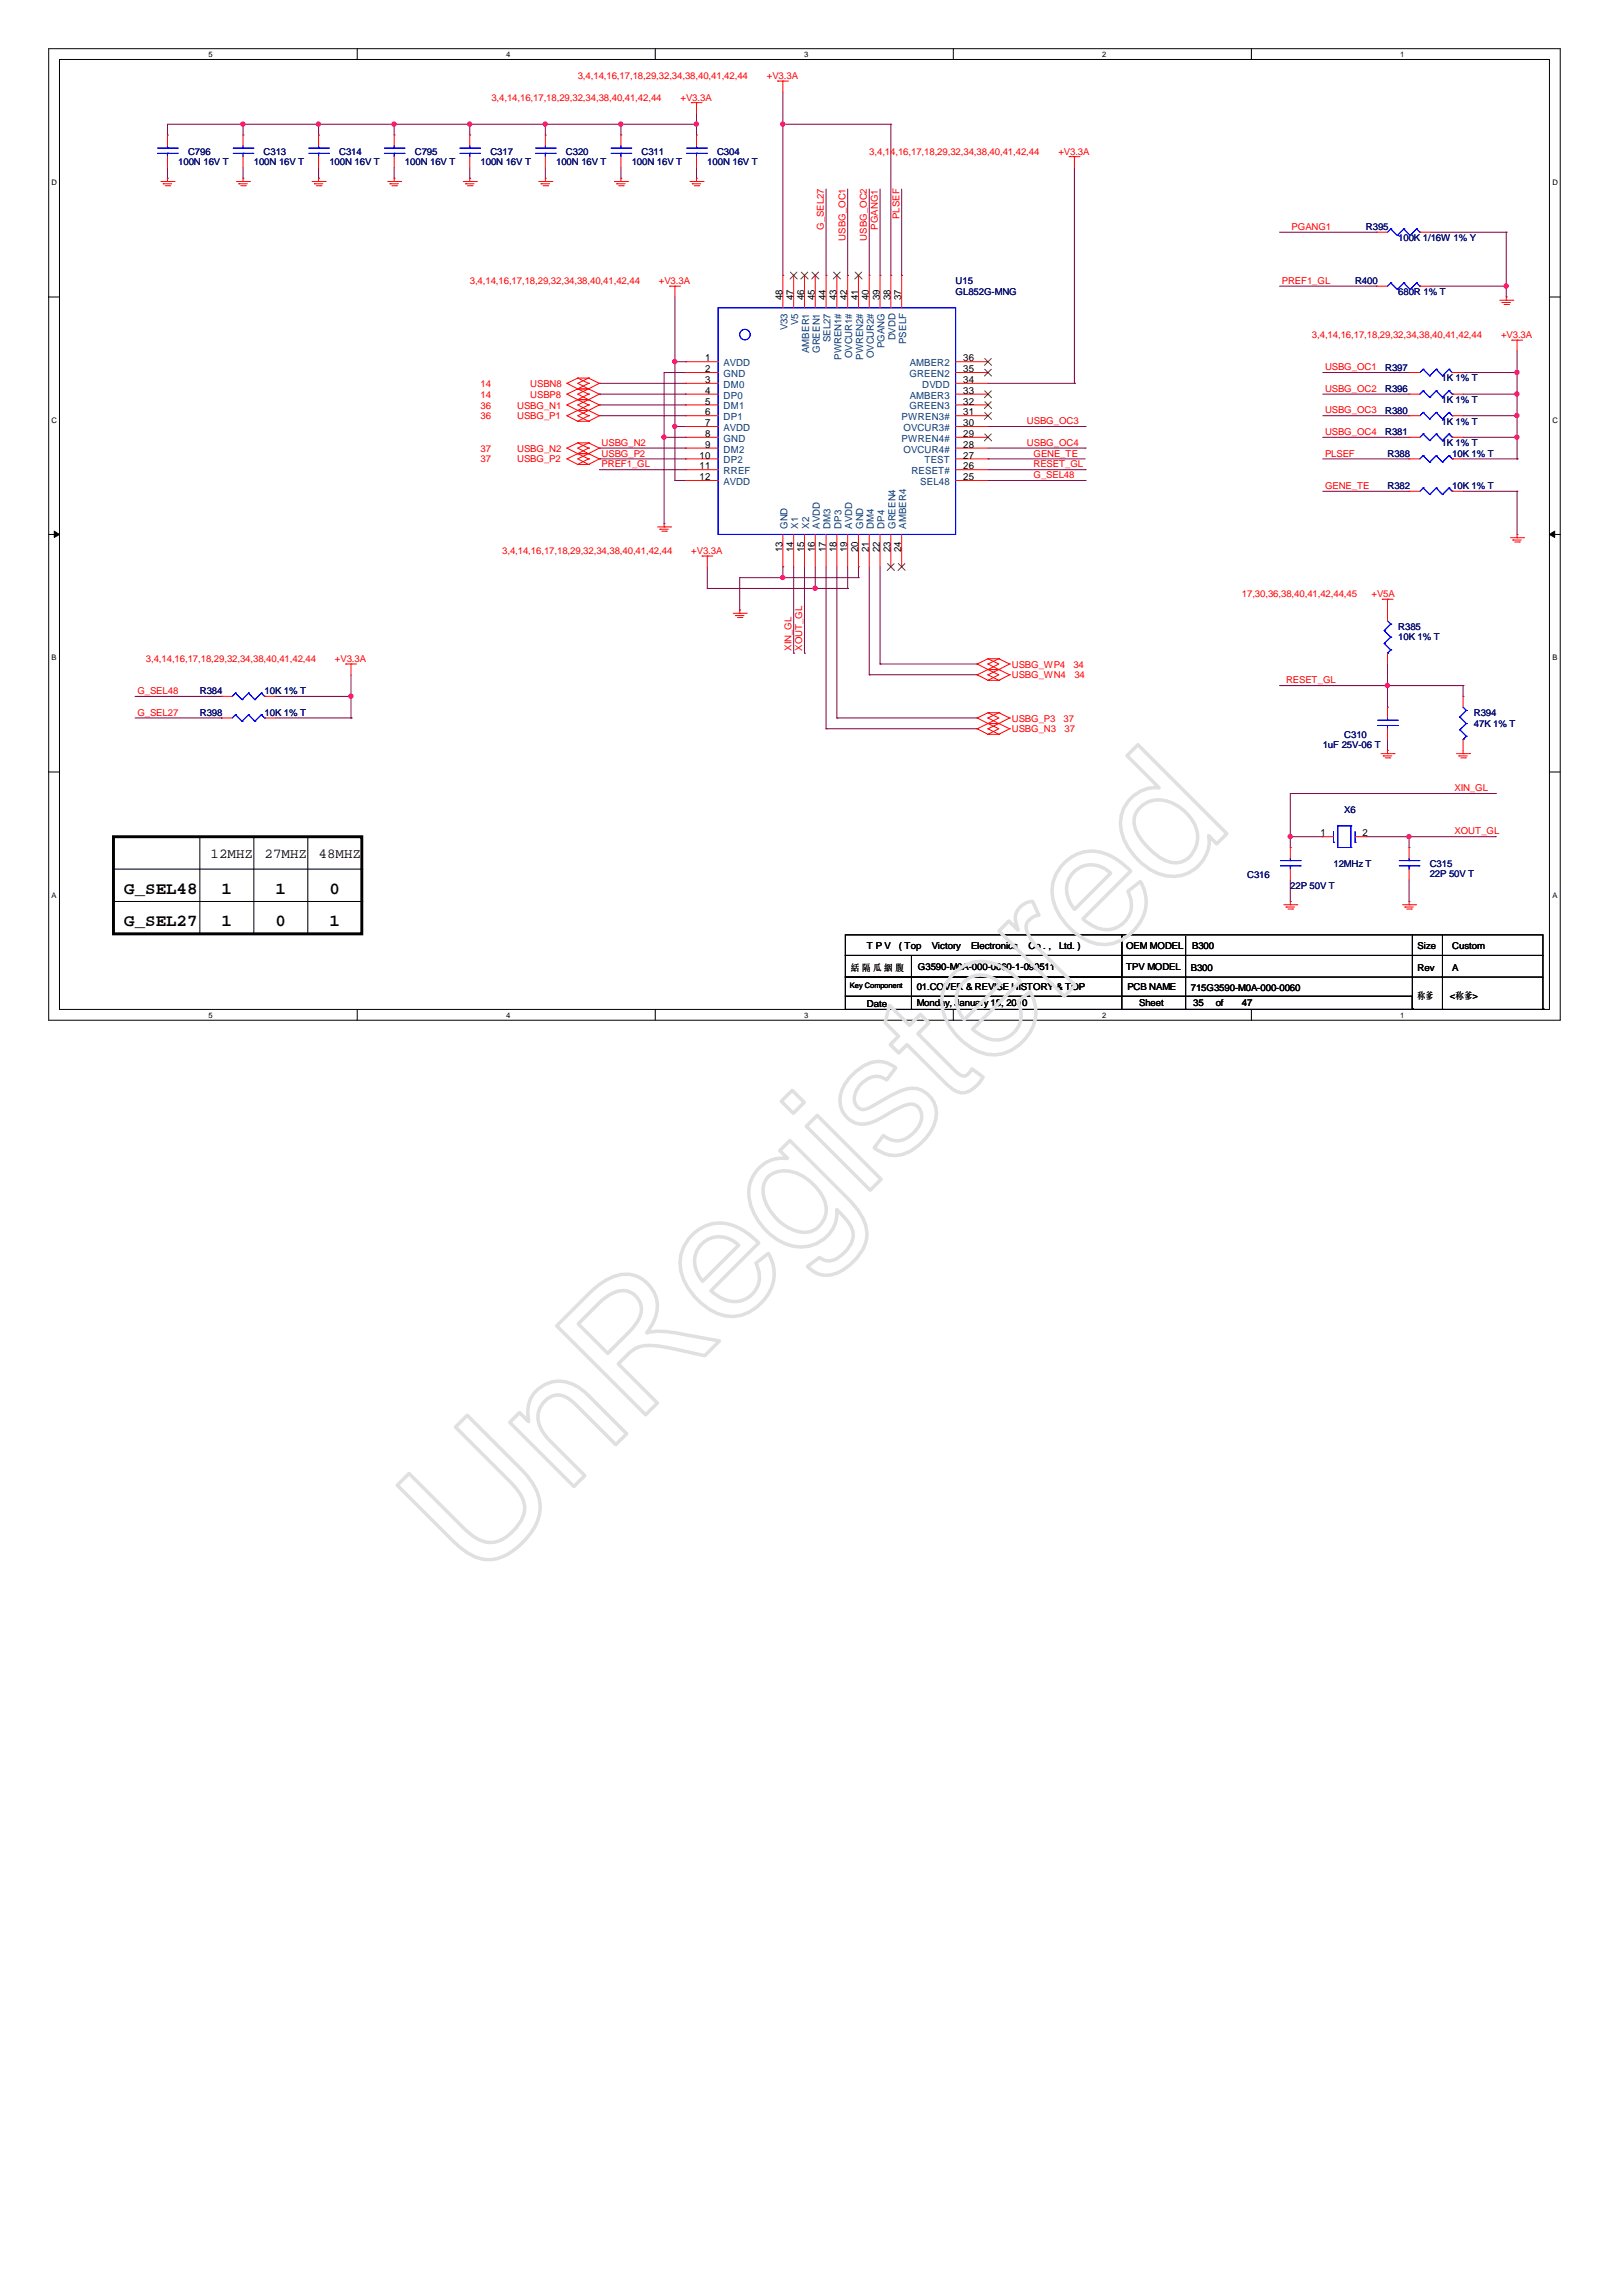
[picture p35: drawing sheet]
<svg xmlns="http://www.w3.org/2000/svg" width="210mm" height="297mm" viewBox="0 0 210 297" stroke-linecap="round" stroke-linejoin="round" font-family="sans-serif">
<defs><g id="words">
<text font-size="22.7" fill="#e0e0e0" x="61.6" y="205" transform="rotate(-45 61.6 205)">UnRegistered</text>
<g font-size="2.2">
<text x="16.1" y="119.9">G_SEL27</text>
<text x="16.1" y="115.7">G_SEL48</text>
<text x="28.7" y="115.7">1</text>
<text x="28.7" y="119.9">1</text>
<text x="35.6" y="115.7">1</text>
<text x="35.6" y="119.9">0</text>
<text x="42.6" y="119.9">1</text>
<text x="42.6" y="115.7">0</text>
</g>
<g font-size="1.8">
<text x="27.3" y="111.1">12MHZ</text>
<text x="34.2" y="111.1">27MHZ</text>
<text x="41.2" y="111.1">48MHZ</text>
</g>
<g font-size="1.3">
<text x="101.3" y="38.9" transform="rotate(-90 101.3 38.9)">48</text>
<text x="102.7" y="38.9" transform="rotate(-90 102.7 38.9)">47</text>
<text x="104" y="38.9" transform="rotate(-90 104 38.9)">46</text>
<text x="105.4" y="38.9" transform="rotate(-90 105.4 38.9)">45</text>
<text x="106.8" y="38.9" transform="rotate(-90 106.8 38.9)">44</text>
<text x="108.2" y="38.9" transform="rotate(-90 108.2 38.9)">43</text>
<text x="109.6" y="38.9" transform="rotate(-90 109.6 38.9)">42</text>
<text x="111" y="38.9" transform="rotate(-90 111 38.9)">41</text>
<text x="112.4" y="38.9" transform="rotate(-90 112.4 38.9)">40</text>
<text x="113.8" y="38.9" transform="rotate(-90 113.8 38.9)">39</text>
<text x="115.2" y="38.9" transform="rotate(-90 115.2 38.9)">38</text>
<text x="116.6" y="38.9" transform="rotate(-90 116.6 38.9)">37</text>
<text x="91.2" y="46.8">1</text>
<text x="124.6" y="46.8">36</text>
<text x="91.2" y="48.2">2</text>
<text x="91.2" y="49.6">3</text>
<text x="91.2" y="51">4</text>
<text x="91.2" y="52.4">5</text>
<text x="91.2" y="53.8">6</text>
<text x="124.6" y="48.2">35</text>
<text x="124.6" y="49.6">34</text>
<text x="124.6" y="52.4">32</text>
<text x="124.6" y="53.8">31</text>
<text x="124.6" y="51">33</text>
<text x="90.5" y="59.3">10</text>
<text x="91.2" y="55.2">7</text>
<text x="91.2" y="56.5">8</text>
<text x="91.2" y="57.9">9</text>
<text x="124.6" y="56.5">29</text>
<text x="124.6" y="57.9">28</text>
<text x="124.6" y="59.3">27</text>
<text x="124.6" y="55.2">30</text>
<text x="90.5" y="60.7">11</text>
<text x="90.5" y="62.1">12</text>
<text x="124.6" y="60.7">26</text>
<text x="124.6" y="62.1">25</text>
<text x="101.3" y="71.5" transform="rotate(-90 101.3 71.5)">13</text>
<text x="102.7" y="71.5" transform="rotate(-90 102.7 71.5)">14</text>
<text x="104" y="71.5" transform="rotate(-90 104 71.5)">15</text>
<text x="105.4" y="71.5" transform="rotate(-90 105.4 71.5)">16</text>
<text x="106.8" y="71.5" transform="rotate(-90 106.8 71.5)">17</text>
<text x="108.2" y="71.5" transform="rotate(-90 108.2 71.5)">18</text>
<text x="109.6" y="71.5" transform="rotate(-90 109.6 71.5)">19</text>
<text x="111" y="71.5" transform="rotate(-90 111 71.5)">20</text>
<text x="112.4" y="71.5" transform="rotate(-90 112.4 71.5)">21</text>
<text x="113.8" y="71.5" transform="rotate(-90 113.8 71.5)">22</text>
<text x="115.2" y="71.5" transform="rotate(-90 115.2 71.5)">23</text>
<text x="116.6" y="71.5" transform="rotate(-90 116.6 71.5)">24</text>
<text x="170.8" y="108.2">1</text>
<text x="176.3" y="108.2">2</text>
</g>
<g font-size="1.3" fill="#004080">
<text x="93.6" y="47.4">AVDD</text>
<text x="101.9" y="42.7" transform="rotate(-90 101.9 42.7)">V33</text>
<text x="103.3" y="42.1" transform="rotate(-90 103.3 42.1)">V5</text>
<text x="104.7" y="45.7" transform="rotate(-90 104.7 45.7)">AMBER1</text>
<text x="106.1" y="45.7" transform="rotate(-90 106.1 45.7)">GREEN1</text>
<text x="107.5" y="44.3" transform="rotate(-90 107.5 44.3)">SEL27</text>
<text x="108.9" y="46.6" transform="rotate(-90 108.9 46.6)">PWREN1#</text>
<text x="110.3" y="46.4" transform="rotate(-90 110.3 46.4)">OVCUR1#</text>
<text x="111.7" y="46.6" transform="rotate(-90 111.7 46.6)">PWREN2#</text>
<text x="113.1" y="46.4" transform="rotate(-90 113.1 46.4)">OVCUR2#</text>
<text x="114.5" y="45.1" transform="rotate(-90 114.5 45.1)">PGANG</text>
<text x="115.9" y="44.1" transform="rotate(-90 115.9 44.1)">DVDD</text>
<text x="117.3" y="44.5" transform="rotate(-90 117.3 44.5)">PSELF</text>
<text x="117.7" y="47.4">AMBER2</text>
<text x="93.6" y="48.8">GND</text>
<text x="93.6" y="50.2">DM0</text>
<text x="93.6" y="51.6">DP0</text>
<text x="93.6" y="53">DM1</text>
<text x="117.7" y="48.8">GREEN2</text>
<text x="117.7" y="53">GREEN3</text>
<text x="117.7" y="51.6">AMBER3</text>
<text x="119.3" y="50.2">DVDD</text>
<text x="93.6" y="54.4">DP1</text>
<text x="93.6" y="55.8">AVDD</text>
<text x="93.6" y="57.2">GND</text>
<text x="93.6" y="58.6">DM2</text>
<text x="93.6" y="60">DP2</text>
<text x="116.7" y="57.2">PWREN4#</text>
<text x="116.7" y="54.4">PWREN3#</text>
<text x="116.9" y="58.6">OVCUR4#</text>
<text x="116.9" y="55.8">OVCUR3#</text>
<text x="119.6" y="60">TEST</text>
<text x="93.6" y="61.4">RREF</text>
<text x="93.6" y="62.8">AVDD</text>
<text x="117.9" y="61.4">RESET#</text>
<text x="119.1" y="62.8">SEL48</text>
<text x="101.9" y="68.4" transform="rotate(-90 101.9 68.4)">GND</text>
<text x="103.3" y="68.4" transform="rotate(-90 103.3 68.4)">X1</text>
<text x="104.7" y="68.4" transform="rotate(-90 104.7 68.4)">X2</text>
<text x="106.1" y="68.4" transform="rotate(-90 106.1 68.4)">AVDD</text>
<text x="107.5" y="68.4" transform="rotate(-90 107.5 68.4)">DM3</text>
<text x="108.9" y="68.4" transform="rotate(-90 108.9 68.4)">DP3</text>
<text x="110.3" y="68.4" transform="rotate(-90 110.3 68.4)">AVDD</text>
<text x="111.7" y="68.4" transform="rotate(-90 111.7 68.4)">GND</text>
<text x="113.1" y="68.4" transform="rotate(-90 113.1 68.4)">DM4</text>
<text x="114.5" y="68.4" transform="rotate(-90 114.5 68.4)">DP4</text>
<text x="115.9" y="68.4" transform="rotate(-90 115.9 68.4)">GREEN4</text>
<text x="117.3" y="68.4" transform="rotate(-90 117.3 68.4)">AMBER4</text>
</g>
<g font-size="1.2" fill="#f00">
<text x="74.8" y="10.2">3,4,14,16,17,18,29,32,34,38,40,41,42,44</text>
<text x="99.2" y="10.2">+V3.3A</text>
<text x="63.6" y="13">3,4,14,16,17,18,29,32,34,38,40,41,42,44</text>
<text x="88" y="13">+V3.3A</text>
<text x="112.5" y="20">3,4,14,16,17,18,29,32,34,38,40,41,42,44</text>
<text x="136.9" y="20">+V3.3A</text>
<text x="106.6" y="29.8" transform="rotate(-90 106.6 29.8)">G_SEL27</text>
<text x="113.6" y="29.8" transform="rotate(-90 113.6 29.8)">PGANG1</text>
<text x="116.4" y="28.4" transform="rotate(-90 116.4 28.4)">PLSEF</text>
<text x="167.1" y="29.8">PGANG1</text>
<text x="109.4" y="31.1" transform="rotate(-90 109.4 31.1)">USBG_OC1</text>
<text x="112.2" y="31.1" transform="rotate(-90 112.2 31.1)">USBG_OC2</text>
<text x="60.8" y="36.8">3,4,14,16,17,18,29,32,34,38,40,41,42,44</text>
<text x="85.3" y="36.8">+V3.3A</text>
<text x="165.9" y="36.7">PREF1_GL</text>
<text x="169.7" y="43.8">3,4,14,16,17,18,29,32,34,38,40,41,42,44</text>
<text x="171.4" y="47.9">USBG_OC1</text>
<text x="194.2" y="43.8">+V3.3A</text>
<text x="62.2" y="50.1">14</text>
<text x="62.2" y="51.5">14</text>
<text x="62.2" y="52.9">36</text>
<text x="66.9" y="52.9">USBG_N1</text>
<text x="68.6" y="50.1">USBN8</text>
<text x="68.6" y="51.5">USBP8</text>
<text x="171.4" y="53.5">USBG_OC3</text>
<text x="171.4" y="50.7">USBG_OC2</text>
<text x="62.2" y="54.3">36</text>
<text x="62.2" y="59.9">37</text>
<text x="62.2" y="58.5">37</text>
<text x="66.9" y="54.3">USBG_P1</text>
<text x="66.9" y="59.9">USBG_P2</text>
<text x="66.9" y="58.5">USBG_N2</text>
<text x="77.8" y="57.7">USBG_N2</text>
<text x="77.8" y="59.1">USBG_P2</text>
<text x="132.9" y="57.7">USBG_OC4</text>
<text x="132.9" y="54.9">USBG_OC3</text>
<text x="133.7" y="59.1">GENE_TE</text>
<text x="171.4" y="56.3">USBG_OC4</text>
<text x="171.4" y="59.1">PLSEF</text>
<text x="77.8" y="60.5">PREF1_GL</text>
<text x="133.7" y="60.5">RESET_GL</text>
<text x="133.7" y="61.9">G_SEL48</text>
<text x="171.4" y="63.3">GENE_TE</text>
<text x="65" y="71.7">3,4,14,16,17,18,29,32,34,38,40,41,42,44</text>
<text x="89.4" y="71.7">+V3.3A</text>
<text x="160.7" y="77.3">17,30,36,38,40,41,42,44,45</text>
<text x="177.5" y="77.3">+V5A</text>
<text x="17.8" y="89.8">G_SEL48</text>
<text x="18.9" y="85.7">3,4,14,16,17,18,29,32,34,38,40,41,42,44</text>
<text x="43.3" y="85.7">+V3.3A</text>
<text x="102.4" y="84.2" transform="rotate(-90 102.4 84.2)">XIN_GL</text>
<text x="103.8" y="84.2" transform="rotate(-90 103.8 84.2)">XOUT_GL</text>
<text x="130.9" y="87.8">USBG_WN4</text>
<text x="130.9" y="86.4">USBG_WP4</text>
<text x="138.9" y="86.4">34</text>
<text x="139" y="87.8">34</text>
<text x="166.4" y="88.4">RESET_GL</text>
<text x="17.8" y="92.6">G_SEL27</text>
<text x="130.9" y="94.8">USBG_N3</text>
<text x="130.9" y="93.4">USBG_P3</text>
<text x="137.6" y="93.4">37</text>
<text x="137.7" y="94.8">37</text>
<text x="188.2" y="102.4">XIN_GL</text>
<text x="188.2" y="108">XOUT_GL</text>
</g>
<g font-size="1.2" fill="#000080">
<text x="23.1" y="21.4">100N 16V T</text>
<text x="24.3" y="20">C796</text>
<text x="32.8" y="21.4">100N 16V T</text>
<text x="34.1" y="20">C313</text>
<text x="42.6" y="21.4">100N 16V T</text>
<text x="43.9" y="20">C314</text>
<text x="52.4" y="21.4">100N 16V T</text>
<text x="53.7" y="20">C795</text>
<text x="62.2" y="21.4">100N 16V T</text>
<text x="63.4" y="20">C317</text>
<text x="72" y="21.4">100N 16V T</text>
<text x="73.2" y="20">C320</text>
<text x="81.7" y="21.4">100N 16V T</text>
<text x="83" y="20">C311</text>
<text x="91.5" y="21.4">100N 16V T</text>
<text x="92.8" y="20">C304</text>
<text x="176.7" y="29.8">R395</text>
<text x="180.9" y="31.2">100K 1/16W 1% Y</text>
<text x="123.6" y="38.2">GL852G-MNG</text>
<text x="123.6" y="36.8">U15</text>
<text x="175.3" y="36.8">R400</text>
<text x="180.9" y="38.2">680R 1% T</text>
<text x="179.2" y="48">R397</text>
<text x="179.2" y="53.5">R380</text>
<text x="179.2" y="50.8">R396</text>
<text x="186.5" y="52.1">1K 1% T</text>
<text x="186.5" y="49.4">1K 1% T</text>
<text x="179.2" y="56.3">R381</text>
<text x="179.5" y="59.1">R388</text>
<text x="186.5" y="54.9">1K 1% T</text>
<text x="186.5" y="57.7">1K 1% T</text>
<text x="187.9" y="59.1">10K 1% T</text>
<text x="179.5" y="63.3">R382</text>
<text x="187.9" y="63.3">10K 1% T</text>
<text x="180.9" y="81.5">R385</text>
<text x="180.9" y="82.9">10K 1% T</text>
<text x="25.9" y="89.9">R384</text>
<text x="34.2" y="89.9">10K 1% T</text>
<text x="25.9" y="92.7">R398</text>
<text x="34.2" y="92.7">10K 1% T</text>
<text x="173.9" y="95.5">C310</text>
<text x="190.7" y="92.7">R394</text>
<text x="190.7" y="94.1">47K 1% T</text>
<text x="171.1" y="96.9">1uF 25V-06 T</text>
<text x="173.9" y="105.2">X6</text>
<text x="161.4" y="113.6">C316</text>
<text x="172.5" y="112.2">12MHz T</text>
<text x="185" y="112.2">C315</text>
<text x="185" y="113.5">22P 50V T</text>
<text x="167" y="115">22P 50V T</text>
</g>
<g font-size="1.2">
<text x="110.1" y="125.6">絬 隔 瓜 絪 腹</text>
<text x="112.2" y="122.8">T P V</text>
<text x="116.3" y="122.8">( Top</text>
<text x="118.8" y="125.5">G3590-M0A-000-0060-1-090511</text>
<text x="120.6" y="122.8">Victory</text>
<text x="125.6" y="122.8">Electronics</text>
<text x="133.1" y="122.8">Co . ,</text>
<text x="137" y="122.8">Ltd. )</text>
<text x="145.7" y="122.8">OEM MODEL</text>
<text x="145.7" y="125.5">TPV MODEL</text>
<text x="154.1" y="125.6">B300</text>
<text x="154.3" y="122.8">B300</text>
<text x="183.4" y="122.8">Size</text>
<text x="183.4" y="125.6">Rev</text>
<text x="187.9" y="125.6">A</text>
<text x="187.9" y="122.8">Custom</text>
<text x="112.2" y="130.4">Date</text>
<text x="118.6" y="130.3">Monday, January 18, 2010</text>
<text x="118.6" y="128.1">01.COVER &amp; REVISE HISTORY &amp; TOP</text>
<text x="145.9" y="128.1">PCB NAME</text>
<text x="147.4" y="130.3">Sheet</text>
<text x="154.1" y="128.3">715G3590-M0A-000-0060</text>
<text x="154.4" y="130.3">35</text>
<text x="157.3" y="130.3">of</text>
<text x="160.7" y="130.3">47</text>
<text x="183.4" y="129.3">称爹</text>
<text x="187.6" y="129.3">&lt;称爹&gt;</text>
</g>
<g font-size="1">
<text x="27" y="7.4">5</text>
<text x="65.5" y="7.4">4</text>
<text x="104" y="7.4">3</text>
<text x="142.6" y="7.4">2</text>
<text x="181.2" y="7.4">1</text>
<text x="6.7" y="24">D</text>
<text x="200.9" y="24">D</text>
<text x="6.7" y="54.7">C</text>
<text x="200.9" y="54.7">C</text>
<text x="6.7" y="85.4">B</text>
<text x="200.9" y="85.4">B</text>
<text x="6.7" y="116.2">A</text>
<text x="200.9" y="116.2">A</text>
<text x="27" y="131.7">5</text>
<text x="65.5" y="131.7">4</text>
<text x="104" y="131.7">3</text>
<text x="110" y="127.9">Key Component</text>
<text x="142.6" y="131.7">2</text>
<text x="181.2" y="131.7">1</text>
</g>
</g></defs>
<path d="M6.3 6.3h195.6v125.7h-195.6zM7.7 7.7h192.8v122.9h-192.8z" fill="none" stroke="#000" stroke-width=".13"/>
<g fill="#fff">
<path d="M27 6.5h.5v1.1h-.5z"/>
<path d="M27 130.8h.5v1.1h-.5z"/>
</g>
<path d="M46.2 6.3v1.4M46.2 130.6v1.4" fill="none" stroke="#000" stroke-width=".13"/>
<g fill="#fff">
<path d="M65.5 6.5h.5v1.1h-.5z"/>
<path d="M65.5 130.8h.5v1.1h-.5z"/>
</g>
<path d="M84.8 6.3v1.4M84.8 130.6v1.4" fill="none" stroke="#000" stroke-width=".13"/>
<g fill="#fff">
<path d="M104 6.5h.6v1.1h-.6z"/>
<path d="M104 130.8h.6v1.1h-.6z"/>
</g>
<path d="M123.4 6.3v1.4M123.4 130.6v1.4" fill="none" stroke="#000" stroke-width=".13"/>
<g fill="#fff">
<path d="M142.6 6.5h.6v1.1h-.6z"/>
<path d="M142.6 130.8h.6v1.1h-.6z"/>
</g>
<path d="M161.9 6.3v1.4M161.9 130.6v1.4" fill="none" stroke="#000" stroke-width=".13"/>
<g fill="#fff">
<path d="M181.2 6.5h.5v1.1h-.5z"/>
<path d="M181.2 130.8h.5v1.1h-.5z"/>
<path d="M6.7 23.1h.7v1.1h-.7z"/>
<path d="M200.9 23.1h.7v1.1h-.7z"/>
<path d="M6.7 53.8h.7v1.1h-.7z"/>
<path d="M200.9 53.8h.7v1.1h-.7z"/>
</g>
<path d="M6.3 38.4h1.4M200.5 38.4h1.4" fill="none" stroke="#000" stroke-width=".13"/>
<g fill="#fff">
<path d="M6.7 84.5h.6v1.1h-.6z"/>
<path d="M200.9 84.5h.6v1.1h-.6z"/>
</g>
<path d="M6.3 69.2h1.4M200.5 69.2h1.4" fill="none" stroke="#000" stroke-width=".13"/>
<path d="M7 68.7l.7 .5-.7 .3zM200.5 69.2l.7-.5v.8z" fill="#000" stroke="#000" stroke-width=".13"/>
<g fill="#fff">
<path d="M6.7 115.3h.6v1.1h-.6z"/>
<path d="M200.9 115.3h.6v1.1h-.6z"/>
</g>
<g fill="none" stroke="#000" stroke-width=".13">
<path d="M6.3 99.9h1.4M200.5 99.9h1.4M14.7 116.7h32.1M14.7 112.5h32.1M25.9 108.3v12.6M32.8 108.3v12.6M39.8 108.3v12.6M46.8 116.7h.1M46.8 112.5h.1M25.9 120.9h.1M32.8 120.9h.1M39.8 120.9h.1"/>
<path d="M109.4 128.9h73.3v1.7h-73.3zM109.4 121h35.8v2.6h-35.8zM109.4 123.6h35.8v2.8h-35.8zM109.4 126.4h35.8v2.5h-35.8zM117.9 130.6h.1M117.9 123.6v7M145.2 121h54.4v2.6h-54.4zM145.2 128.9h37.5v1.7h-37.5zM145.2 123.6h54.4v2.8h-54.4zM153.4 130.6h.1M153.4 121.2v9.4M182.7 130.5h.1"/>
<path d="M182.7 121v9.5M182.7 130.6h16.9M186.6 130.6h.1M186.6 121v9.6M199.6 130.5h.1M199.6 130.6h.1M199.6 126.4v4.1"/>
</g>
<g fill="none" stroke="#800040" stroke-width=".13">
<path d="M21.7 17.5h.1M31.4 17.5h.1M31.4 16.1h.1M31.4 16.1v1.4M41.2 17.5h.1M41.2 16.1h.1M41.2 16.1v1.4M51 17.5h.1M51 16.1h.1M51 16.1v1.4M60.8 16.1h.1M60.8 17.5h.1"/>
<path d="M60.8 16.1v1.4M70.6 17.5h.1M70.6 16.1h.1M70.6 16.1v1.4M80.3 17.5h.1M80.3 16.1h.1M80.3 16.1v1.4M90.1 16.1h.1M90.1 17.5h.1M90.1 14.7v2.8M90.1 16.1h-68.4v1.4M101.3 16.1h.1"/>
<path d="M101.3 16.1h14M101.3 11.9v23.7M115.3 16.1h.1M115.3 16.1v19.5M21.7 23.1h.1M21.7 21.7v1.4M31.4 23.1h.1M31.4 21.7v1.4M41.2 23.1h.1M41.2 21.7v1.4M51 23.1h.1M51 21.7v1.4"/>
<path d="M60.8 23.1h.1M60.8 21.7v1.4M70.6 23.1h.1M70.6 21.7v1.4M80.3 23.1h.1M80.3 21.7v1.4M87.3 38.4v23.8M90.1 23.1h.1M90.1 21.7v1.4M101.3 35.6h.1M106.9 35.6h.1M106.9 24.5v11.1"/>
<path d="M109.7 35.6h.1M109.7 24.5v11.1M112.5 35.6h.1M112.5 24.5v11.1M113.9 35.6h.1M113.9 24.5v11.1M115.3 35.6h.1M116.7 35.6h.1M116.7 24.5v11.1M139 21.7v27.9M165.6 37h12.5M165.6 30h12.5"/>
<path d="M178.1 37h.1M178.1 30h.1M185.1 37h9.8M185.1 30h9.8M194.9 30h.1M194.9 37h.1M194.9 38.4h.1M194.9 30v8.4M77.5 49.6h11.2M77.5 51h11.2M77.5 53.8h11.2M77.5 59.4h11.2"/>
<path d="M77.5 52.4h11.2M77.5 58h11.2M85.9 56.6h.1M85.9 56.6h2.8M87.3 46.8h.1M87.3 55.2h.1M87.3 46.8h1.4M87.3 55.2h1.4M88.7 49.6h.1M88.7 51h.1M88.7 48.2h.1M88.7 46.8h.1"/>
<path d="M88.7 52.4h.1M88.7 53.8h.1M88.7 58h.1M88.7 59.4h.1M88.7 55.2h.1M88.7 56.6h.1M88.7 48.2h-2.8v19.6M127.8 59.4h.1M127.8 49.6h11.2M127.8 59.4h12.6M127.8 58h12.6M127.8 55.2h12.6"/>
<path d="M139 49.6h.1M140.4 58h.1M140.4 55.2h.1M171.1 51h11.2M171.1 56.6h11.2M171.1 53.8h11.2M171.1 48.2h11.2M171.1 59.4h11.2M182.3 56.6h.1M182.3 53.8h.1M182.3 51h.1M182.3 48.2h.1"/>
<path d="M182.3 59.4h.1M189.3 51h7M189.3 56.6h7M189.3 53.8h7M189.3 48.2h7M189.3 59.4h7M196.3 48.2h.1M196.3 53.8h.1M196.3 59.4h.1M196.3 51h.1M196.3 56.6h.1M196.3 45.4v14"/>
<path d="M77.5 60.8h11.2M85.9 67.8h.1M87.3 62.2h.1M87.3 62.2h1.4M88.7 60.8h.1M88.7 62.2h.1M91.5 76.2h.1M91.5 76.2h18.2M91.5 73.4v2.8M95.7 78.9h.1M101.3 74.8h.1M101.3 73.4h.1"/>
<path d="M101.3 73.4v1.4M102.7 73.4v11.1M104.1 73.4v11.1M105.5 76.2h.1M105.5 73.4v2.8M106.9 73.4v20.9M108.3 73.4v19.5M109.7 76.2h.1M109.7 73.4v2.8M111.1 74.8h.1M111.1 73.4h.1M111.1 74.8h-15.4v4.1"/>
<path d="M111.1 73.4v1.4M112.5 73.4v13.9M113.9 73.4v12.5M127.8 60.8h12.6M127.8 62.2h12.6M140.4 60.8h.1M140.4 62.2h.1M171.1 63.6h11.2M182.3 63.6h.1M189.3 63.6h7M196.3 69.2h.1M196.3 63.6h.1"/>
<path d="M196.3 63.6v5.6M17.5 92.9h11.2M17.5 90.1h11.2M28.7 90.1h.1M28.7 92.9h.1M35.6 92.9h9.8M35.6 90.1h9.8M45.4 90.1h.1M45.4 92.9h.1M45.4 87.3v5.6M102.7 84.5h.1M104.1 84.5h.1"/>
<path d="M106.9 94.3h.1M106.9 94.3h19.5M108.3 92.9h.1M108.3 92.9h18.1M112.5 87.3h.1M112.5 87.3h13.9M113.9 85.9h.1M113.9 85.9h12.5M126.4 92.9h.1M126.4 94.3h.1M126.4 87.3h.1M126.4 85.9h.1"/>
<path d="M165.6 88.7h23.7M179.5 88.7h.1M179.5 91.5h.1M179.5 97.1h.1M179.5 85.9v5.6M179.5 95.7v1.4M189.3 90.1h.1M189.3 88.7h.1M189.3 88.7v1.4M167 116.7h.1M167 108.3h.1M167 109.7h.1"/>
<path d="M167 113.9v2.8M167 108.3h4.1M171.1 108.3h.1M176.7 108.3h16.8M182.3 116.7h.1M182.3 109.7h.1M182.3 108.3h.1M182.3 108.3v1.4M182.3 113.9v2.8M193.5 102.7h.1M193.5 108.3h.1M193.5 102.7h-26.5v7"/>
</g>
<g fill="#f0f" stroke="#f0f" stroke-width=".13">
<circle cx="196.3" cy="48.2" r=".28"/>
<circle cx="196.3" cy="53.8" r=".28"/>
<circle cx="182.3" cy="108.3" r=".28"/>
<circle cx="166.9" cy="108.3" r=".28"/>
<circle cx="179.5" cy="88.7" r=".28"/>
<circle cx="90.1" cy="16.1" r=".28"/>
<circle cx="194.9" cy="37" r=".28"/>
<circle cx="60.8" cy="16.1" r=".28"/>
<circle cx="105.5" cy="76.1" r=".28"/>
<circle cx="85.9" cy="56.6" r=".28"/>
<circle cx="70.5" cy="16.1" r=".28"/>
<circle cx="80.3" cy="16.1" r=".28"/>
<circle cx="87.3" cy="46.8" r=".28"/>
<circle cx="196.3" cy="56.6" r=".28"/>
<circle cx="196.3" cy="51" r=".28"/>
<circle cx="51" cy="16.1" r=".28"/>
<circle cx="41.2" cy="16.1" r=".28"/>
<circle cx="31.4" cy="16.1" r=".28"/>
<circle cx="87.3" cy="55.2" r=".28"/>
<circle cx="101.3" cy="74.7" r=".28"/>
<circle cx="101.3" cy="16.1" r=".28"/>
<circle cx="45.4" cy="90.1" r=".28"/>
</g>
<g fill="none" stroke="#f00" stroke-width=".13">
<path d="M21.7 17.5v1.4M31.4 17.5v1.4M41.2 17.5v1.4M51 17.5v1.4M60.8 17.5v1.4M70.6 17.5v1.4M80.3 17.5v1.4M89.4 13.3h.1M89.4 13.3h1.4M90.1 13.3h.1M90.1 13.3v1.4M90.1 17.5v1.4"/>
<path d="M100.6 10.5h.1M100.6 10.5h1.4M101.3 10.5h.1M101.3 10.5v1.4M20.8 23.5h1.7M21.1 23.8h.1M21.1 23.8h1.1M21.4 24h.6M21.7 23.5h.1M21.7 20.3v1.4M21.7 23.1v.4M22 24h.1"/>
<path d="M22.5 23.5h.1M30.6 23.5h1.7M30.9 23.8h.1M30.9 23.8h1.1M31.1 24h.6M31.4 23.5h.1M31.4 20.3v1.4M31.4 23.1v.4M31.7 24h.1M32.3 23.5h.1M40.4 23.5h1.7M40.7 23.8h.1"/>
<path d="M40.7 23.8h1.1M40.9 24h.6M41.2 23.5h.1M41.2 20.3v1.4M41.2 23.1v.4M41.5 24h.1M42.1 23.5h.1M50.2 23.5h1.7M50.5 23.8h.1M50.5 23.8h1.1M50.7 24h.6M51 23.5h.1"/>
<path d="M51 20.3v1.4M51 23.1v.4M51.3 24h.1M51.9 23.5h.1M59.9 23.5h1.7M60.2 23.8h.1M60.2 23.8h1.1M60.5 24h.6M60.8 23.5h.1M60.8 20.3v1.4M60.8 23.1v.4M61.1 24h.1"/>
<path d="M61.6 23.5h.1M69.7 23.5h1.7M70 23.8h.1M70 23.8h1.1M70.3 24h.6M70.6 23.5h.1M70.6 20.3v1.4M70.6 23.1v.4M70.9 24h.1M71.4 23.5h.1M79.5 23.5h1.7M79.8 23.8h.1"/>
<path d="M79.8 23.8h1.1M80 24h.6M80.3 23.5h.1M80.3 20.3v1.4M80.3 23.1v.4M80.6 24h.1M81.2 23.5h.1M86.6 37h.1M86.6 37h1.4M87.3 37h.1M87.3 37v1.4M89.3 23.5h1.7"/>
<path d="M89.6 23.8h.1M89.6 23.8h1.1M89.8 24h.6M90.1 23.5h.1M90.1 20.3v1.4M90.1 23.1v.4M90.4 24h.1M91 23.5h.1M101.3 35.6v4.2M102.7 35.6v4.2M104.1 35.6v4.2M105.5 35.6v4.2"/>
<path d="M106.9 35.6v4.2M108.3 35.6v4.2M109.7 35.6v4.2M111.1 35.6v4.2M112.5 35.6v4.2M113.9 35.6v4.2M115.3 35.6v4.2M116.7 35.6v4.2M138.3 20.3h.1M138.3 20.3h1.4M139 20.3h.1M139 20.3v1.4"/>
<path d="M178.1 37h1.4M178.1 30h1.4M183.7 37h1.4M183.7 30h1.4M194 38.9h1.7M194.3 39.2h.1M194.3 39.2h1.1M194.6 39.4h.6M194.9 38.9h.1M194.9 38.4v.5M195.2 39.4h.1M195.7 38.9h.1"/>
<path d="M73.4 49.6h.1M73.4 51h.1M73.4 53.8h.1M73.4 52.4h.1M73.4 59.4h.1M73.4 58h.1M73.4 49.6l1.4 .7M73.4 51l1.4 .7M73.4 53.8l1.4 .7M73.4 52.4l1.4 .7M73.4 59.4l1.4 .7M73.4 58l1.4 .7"/>
<path d="M74.8 50.3h.1M74.8 48.9h.1M74.8 51.7h.1M74.8 54.5h.1M74.8 53.1h.1M74.8 58.7h.1M74.8 57.3h.1M74.8 50.3h1.3M74.8 48.9h1.3M74.8 48.9l-1.4 .7M74.8 48.9l1.3 .7M74.8 51.7h1.3"/>
<path d="M74.8 50.3l-1.4 .7M74.8 50.3l1.3 .7M74.8 54.5h1.3M74.8 53.1h1.3M74.8 53.1l-1.4 .7M74.8 53.1l1.3 .7M74.8 51.7l-1.4 .7M74.8 51.7l1.3 .7M74.8 58.7h1.3M74.8 58.7l-1.4 .7M74.8 58.7l1.3 .7M74.8 57.3h1.3"/>
<path d="M74.8 57.3l-1.4 .7M74.8 57.3l1.3 .7M76.1 48.9h.1M76.1 50.3h.1M76.1 49.6h.1M76.1 51.7h.1M76.1 51h.1M76.1 53.1h.1M76.1 54.5h.1M76.1 53.8h.1M76.1 52.4h.1M76.1 58.7h.1"/>
<path d="M76.1 59.4h.1M76.1 57.3h.1M76.1 58h.1M76.1 48.9l1.4 .7M76.1 48.9l-1.3 .7 1.3 .7M76.1 49.6l-1.3 .7M76.1 50.3l1.4 .7M76.1 50.3l-1.3 .7 1.3 .7M76.1 51l-1.3 .7M76.1 53.1l1.4 .7M76.1 53.1l-1.3 .7 1.3 .7M76.1 53.8l-1.3 .7"/>
<path d="M76.1 51.7l1.4 .7M76.1 51.7l-1.3 .7 1.3 .7M76.1 52.4l-1.3 .7M76.1 58.7l1.4 .7M76.1 58.7l-1.3 .7 1.3 .7M76.1 59.4l-1.3 .7M76.1 57.3l1.4 .7M76.1 57.3l-1.3 .7 1.3 .7M76.1 58l-1.3 .7M77.5 49.6h.1M77.5 51h.1M77.5 53.8h.1"/>
<path d="M77.5 52.4h.1M77.5 59.4h.1M77.5 58h.1M77.5 49.6l-1.4 .7M77.5 51l-1.4 .7M77.5 53.8l-1.4 .7M77.5 52.4l-1.4 .7M77.5 59.4l-1.4 .7M77.5 58l-1.4 .7M88.7 48.2h4.2M88.7 49.6h4.2M88.7 51h4.2"/>
<path d="M88.7 52.4h4.2M88.7 53.8h4.2M88.7 55.2h4.2M88.7 56.6h4.2M88.7 58h4.2M88.7 59.4h4.2M88.7 46.8h4.2M123.6 48.2h4.2M123.6 49.6h4.2M123.6 51h4.2M123.6 52.4h4.2M123.6 53.8h4.2"/>
<path d="M123.6 55.2h4.2M123.6 56.6h4.2M123.6 58h4.2M123.6 59.4h4.2M123.6 46.8h4.2M182.3 48.2h1.4M182.3 51h1.4M182.3 53.8h1.4M182.3 56.6h1.4M182.3 59.4h1.4M187.9 48.2h1.4M187.9 51h1.4"/>
<path d="M187.9 53.8h1.4M187.9 56.6h1.4M187.9 59.4h1.4M195.6 44h.1M195.6 44h1.4M196.3 44h.1M196.3 44v1.4M74.8 60.1h.1M74.8 60.1h1.3M76.1 60.1h.1M85.1 68.2h1.7M85.4 68.5h.1"/>
<path d="M85.4 68.5h1.1M85.6 68.7h.6M85.9 68.2h.1M85.9 67.8v.4M86.2 68.7h.1M86.8 68.2h.1M88.7 60.8h4.2M88.7 62.2h4.2M90.8 72h.1M90.8 72h1.4M91.5 72h.1M91.5 72v1.4"/>
<path d="M94.9 79.4h1.7M95.2 79.7h.1M95.2 79.7h1.1M95.4 79.9h.6M95.7 79.4h.1M95.7 78.9v.5M96 79.9h.1M96.6 79.4h.1M101.3 69.2v4.2M102.7 69.2v4.2M104.1 69.2v4.2M105.5 69.2v4.2"/>
<path d="M106.9 69.2v4.2M108.3 69.2v4.2M109.7 69.2v4.2M111.1 69.2v4.2M112.5 69.2v4.2M113.9 69.2v4.2M115.3 69.2v4.2M116.7 69.2v4.2M123.6 60.8h4.2M123.6 62.2h4.2M178.9 77.5h.1M178.9 77.5h1.3"/>
<path d="M179.5 77.5h.1M179.5 77.5v2.8M182.3 63.6h1.4M187.9 63.6h1.4M195.4 69.6h1.7M195.7 69.9h.1M195.7 69.9h1.1M196 70.1h.6M196.3 69.6h.1M196.3 69.2v.4M196.6 70.1h.1M197.1 69.6h.1"/>
<path d="M28.7 90.1h1.3M28.7 92.9h1.3M34.2 90.1h1.4M34.2 92.9h1.4M44.7 85.9h.1M44.7 85.9h1.4M45.4 85.9h.1M45.4 85.9v1.4M126.4 94.3h.1M126.4 92.9h.1M126.4 87.3h.1M126.4 85.9h.1"/>
<path d="M126.4 94.3l1.4 .7M126.4 92.9l1.4 .7M126.4 87.3l1.4 .7M126.4 85.9l1.4 .7M127.8 93.6h.1M127.8 95h.1M127.8 94.3h.1M127.8 92.2h.1M127.8 92.9h.1M127.8 86.6h.1M127.8 88h.1M127.8 87.3h.1"/>
<path d="M127.8 85.3h.1M127.8 85.9h.1M127.8 95h1.4M127.8 93.6h1.4M127.8 93.6l-1.4 .7M127.8 93.6l1.4 .7-1.4 .7M127.8 94.3l1.4 .7M127.8 92.2h1.4M127.8 92.2l-1.4 .7M127.8 92.2l1.4 .7-1.4 .7M127.8 92.9l1.4 .7M127.8 88h1.4"/>
<path d="M127.8 86.6h1.4M127.8 86.6l-1.4 .7M127.8 86.6l1.4 .7-1.4 .7M127.8 87.3l1.4 .7M127.8 85.3h1.4M127.8 85.3l-1.4 .6M127.8 85.3l1.4 .6-1.4 .7M127.8 85.9l1.4 .7M129.2 95h.1M129.2 93.6h.1M129.2 92.2h.1M129.2 88h.1"/>
<path d="M129.2 86.6h.1M129.2 85.3h.1M129.2 93.6l1.4 .7M129.2 93.6l-1.4 .7M129.2 92.2l1.4 .7M129.2 92.2l-1.4 .7M129.2 86.6l1.4 .7M129.2 86.6l-1.4 .7M129.2 85.3l1.4 .6M129.2 85.3l-1.4 .6M130.6 94.3h.1M130.6 92.9h.1"/>
<path d="M130.6 87.3h.1M130.6 85.9h.1M130.6 94.3l-1.4 .7M130.6 92.9l-1.4 .7M130.6 87.3l-1.4 .7M130.6 85.9l-1.4 .7M178.7 97.5h1.7M179 97.8h.1M179 97.8h1.1M179.2 98.1h.6M179.5 97.5h.1M179.5 84.5v1.4"/>
<path d="M179.5 91.5v1.4M179.5 94.3v1.4M179.5 97.1v.4M179.8 98.1h.1M180.4 97.5h.1M188.5 97.5h1.7M188.8 97.8h.1M188.8 97.8h1.1M189 98.1h.6M189.3 97.5h.1M189.3 90.1v1.4M189.3 95.7v1.8"/>
<path d="M189.6 98.1h.1M190.2 97.5h.1M166.1 117.1h1.7M166.4 117.4h.1M166.4 117.4h1.1M166.7 117.6h.6M167 117.1h.1M167 109.7v1.4M167 112.5v1.4M167 116.7v.4M167.3 117.6h.1M167.8 117.1h.1"/>
<path d="M171.1 108.3h1.4M175.3 108.3h1.4M181.5 117.1h1.7M181.8 117.4h.1M181.8 117.4h1.1M182 117.6h.6M182.3 117.1h.1M182.3 109.7v1.4M182.3 112.5v1.4M182.3 116.7v.4M182.6 117.6h.1M183.2 117.1h.1"/>
</g>
<path d="M14.7 108.3h32.1v12.6h-32.1z" fill="none" stroke="#000" stroke-width=".38"/>
<g fill="none" stroke="#00f" stroke-width=".13">
<path d="M20.4 19.8h2.5M20.4 19.2h2.5M21.7 19.2h.1M21.7 19.8h.1M21.7 18.9v.3M21.7 19.8v.5M22.9 19.8h.1M22.9 19.2h.1M30.2 19.8h2.5M30.2 19.2h2.5M31.4 19.2h.1M31.4 19.8h.1"/>
<path d="M31.4 18.9v.3M31.4 19.8v.5M32.7 19.8h.1M32.7 19.2h.1M40 19.8h2.5M40 19.2h2.5M41.2 19.2h.1M41.2 19.8h.1M41.2 18.9v.3M41.2 19.8v.5M42.5 19.8h.1M42.5 19.2h.1"/>
<path d="M49.7 19.8h2.6M49.7 19.2h2.6M51 19.2h.1M51 19.8h.1M51 18.9v.3M51 19.8v.5M52.3 19.8h.1M52.3 19.2h.1M59.5 19.8h2.6M59.5 19.2h2.6M60.8 19.2h.1M60.8 19.8h.1"/>
<path d="M60.8 18.9v.3M60.8 19.8v.5M62.1 19.8h.1M62.1 19.2h.1M69.3 19.8h2.5M69.3 19.2h2.5M70.6 19.2h.1M70.6 19.8h.1M70.6 18.9v.3M70.6 19.8v.5M71.8 19.8h.1M71.8 19.2h.1"/>
<path d="M79.1 19.8h2.5M79.1 19.2h2.5M80.3 19.2h.1M80.3 19.8h.1M80.3 18.9v.3M80.3 19.8v.5M81.6 19.8h.1M81.6 19.2h.1M88.8 19.8h2.6M88.8 19.2h2.6M90.1 19.2h.1M90.1 19.8h.1"/>
<path d="M90.1 18.9v.3M90.1 19.8v.5M91.4 19.8h.1M91.4 19.2h.1M92.9 39.8h30.7v29.4h-30.7zM180 29.6h.1M180 36.6h.1M180 29.6l-.5 .4M180 29.6l.8 .9M180 36.6l-.5 .4M180 36.6l.8 .9M180.8 30.5h.1"/>
<path d="M180.8 37.5h.1M181.6 29.6h.1M181.6 36.6h.1M181.6 29.6l-.8 .9M181.6 29.6l.8 .9M181.6 36.6l-.8 .9M181.6 36.6l.8 .9M182.4 30.5h.1M182.4 37.5h.1M183.3 29.6h.1M183.3 36.6h.1M183.3 29.6l-.9 .9"/>
<path d="M183.3 29.6l.4 .4M183.3 36.6l-.9 .9M183.3 36.6l.4 .4M183.7 30h.1M183.7 37h.1M184.1 53.4h.1M184.1 50.6h.1M184.1 56.2h.1M184.1 59h.1M184.1 47.8h.1M184.1 53.4l-.4 .4M184.1 53.4l.9 .8"/>
<path d="M184.1 50.6l-.4 .4M184.1 50.6l.9 .8M184.1 56.2l-.4 .4M184.1 56.2l.9 .8M184.1 59l-.4 .4M184.1 59l.9 .8M184.1 47.8l-.4 .4M184.1 47.8l.9 .8M185 54.2h.1M185 51.4h.1M185 57h.1M185 59.8h.1"/>
<path d="M185 48.6h.1M185.8 53.4h.1M185.8 50.6h.1M185.8 56.2h.1M185.8 59h.1M185.8 47.8h.1M185.8 53.4l-.8 .8M185.8 53.4l.8 .8M185.8 50.6l-.8 .8M185.8 50.6l.8 .8M185.8 56.2l-.8 .8M185.8 56.2l.8 .8"/>
<path d="M185.8 59l-.8 .8M185.8 59l.8 .8M185.8 47.8l-.8 .8M185.8 47.8l.8 .8M186.6 54.2h.1M186.6 51.4h.1M186.6 57h.1M186.6 59.8h.1M186.6 48.6h.1M187.5 53.4h.1M187.5 50.6h.1M187.5 56.2h.1"/>
<path d="M187.5 59h.1M187.5 47.8h.1M187.5 53.4l-.9 .8M187.5 53.4l.4 .4M187.5 50.6l-.9 .8M187.5 50.6l.4 .4M187.5 56.2l-.9 .8M187.5 56.2l.4 .4M187.5 59l-.9 .8M187.5 59l.4 .4M187.5 47.8l-.9 .8M187.5 47.8l.4 .4"/>
<path d="M187.9 53.8h.1M187.9 51h.1M187.9 56.6h.1M187.9 59.4h.1M187.9 48.2h.1M184.1 63.2h.1M184.1 63.2l-.4 .4M184.1 63.2l.9 .8M185 64h.1M185.8 63.2h.1M185.8 63.2l-.8 .8M185.8 63.2l.8 .8"/>
<path d="M186.6 64h.1M187.5 63.2h.1M187.5 63.2l-.9 .8M187.5 63.2l.4 .4M187.9 63.6h.1M30.5 89.7h.1M30.5 92.5h.1M30.5 89.7l-.5 .4M30.5 89.7l.8 .8M30.5 92.5l-.5 .4M30.5 92.5l.8 .8M31.3 90.5h.1"/>
<path d="M31.3 93.3h.1M32.2 89.7h.1M32.2 92.5h.1M32.2 89.7l-.9 .8M32.2 89.7l.8 .8M32.2 92.5l-.9 .8M32.2 92.5l.8 .8M33 90.5h.1M33 93.3h.1M33.8 89.7h.1M33.8 92.5h.1M33.8 89.7l-.8 .8"/>
<path d="M33.8 89.7l.4 .4M33.8 92.5l-.8 .8M33.8 92.5l.4 .4M34.2 90.1h.1M34.2 92.9h.1M178.3 93.9h2.5M178.3 93.2h2.5M179.1 81.6h.1M179.1 83.3h.1M179.1 81.6l.9 .9M179.1 83.3l.9 .8M179.5 93.2h.1"/>
<path d="M179.5 93.9h.1M179.5 84.5h.1M179.5 92.9v.3M179.5 93.9v.4M179.5 80.3l.5 .5M180 80.8h.1M180 82.5h.1M180 84.1h.1M180 80.8l-.9 .8M180 82.5l-.9 .8M180 84.1l-.5 .4M180.8 93.9h.1"/>
<path d="M180.8 93.2h.1M188.9 92.8h.1M188.9 94.4h.1M188.9 92.8l.8 .8M188.9 94.4l.8 .9M189.3 95.7h.1M189.3 91.5l.4 .4M189.7 91.9h.1M189.7 93.6h.1M189.7 95.3h.1M189.7 91.9l-.8 .9M189.7 93.6l-.8 .8"/>
<path d="M189.7 95.3l-.4 .4M165.7 112h2.5M165.7 111.4h2.5M167 111.4h.1M167 112h.1M167 111.1v.3M167 112v.5M168.2 112h.1M168.2 111.4h.1M172.5 109h.1M172.5 107.6v1.4M173.1 109.7h.1"/>
<path d="M173.1 106.9h.1M173.1 106.9v2.8M173.1 109.7h1.7M173.1 106.9h1.7M174.8 109.7h.1M174.8 106.9h.1M174.8 106.9v2.8M175.3 109h.1M175.3 107.6v1.4M181.1 112h2.5M181.1 111.4h2.5M182.3 111.4h.1"/>
<path d="M182.3 112h.1M182.3 111.1v.3M182.3 112v.5M183.6 112h.1M183.6 111.4h.1"/>
<circle cx="96.4" cy="43.3" r=".68"/>
</g>
<g fill="none" stroke="#804000" stroke-width=".13">
<path d="M102.3 35.2l.9 .9M103.1 35.2l-.9 .9M103.7 35.2l.9 .9M104.5 35.2l-.9 .9M105.1 35.2l.9 .9M105.9 35.2l-.9 .9M107.9 35.2l.8 .9M108.7 35.2l-.9 .9M110.7 35.2l.8 .9M111.5 35.2l-.9 .9M127.4 46.4l.9 .9M127.4 47.8l.9 .9"/>
<path d="M127.4 56.2l.9 .9M127.4 52l.9 .9M127.4 53.4l.9 .9M127.4 50.6l.9 .9M128.3 46.4l-.9 .9M128.3 47.8l-.9 .9M128.3 56.2l-.9 .9M128.3 52l-.9 .9M128.3 53.4l-.9 .9M128.3 50.6l-.9 .9M114.8 72.9l.9 .9M115.7 72.9l-.9 .9"/>
<path d="M116.2 72.9l.9 .9M117.1 72.9l-.9 .9"/>
</g>
<use href="#words"/>
</svg>
